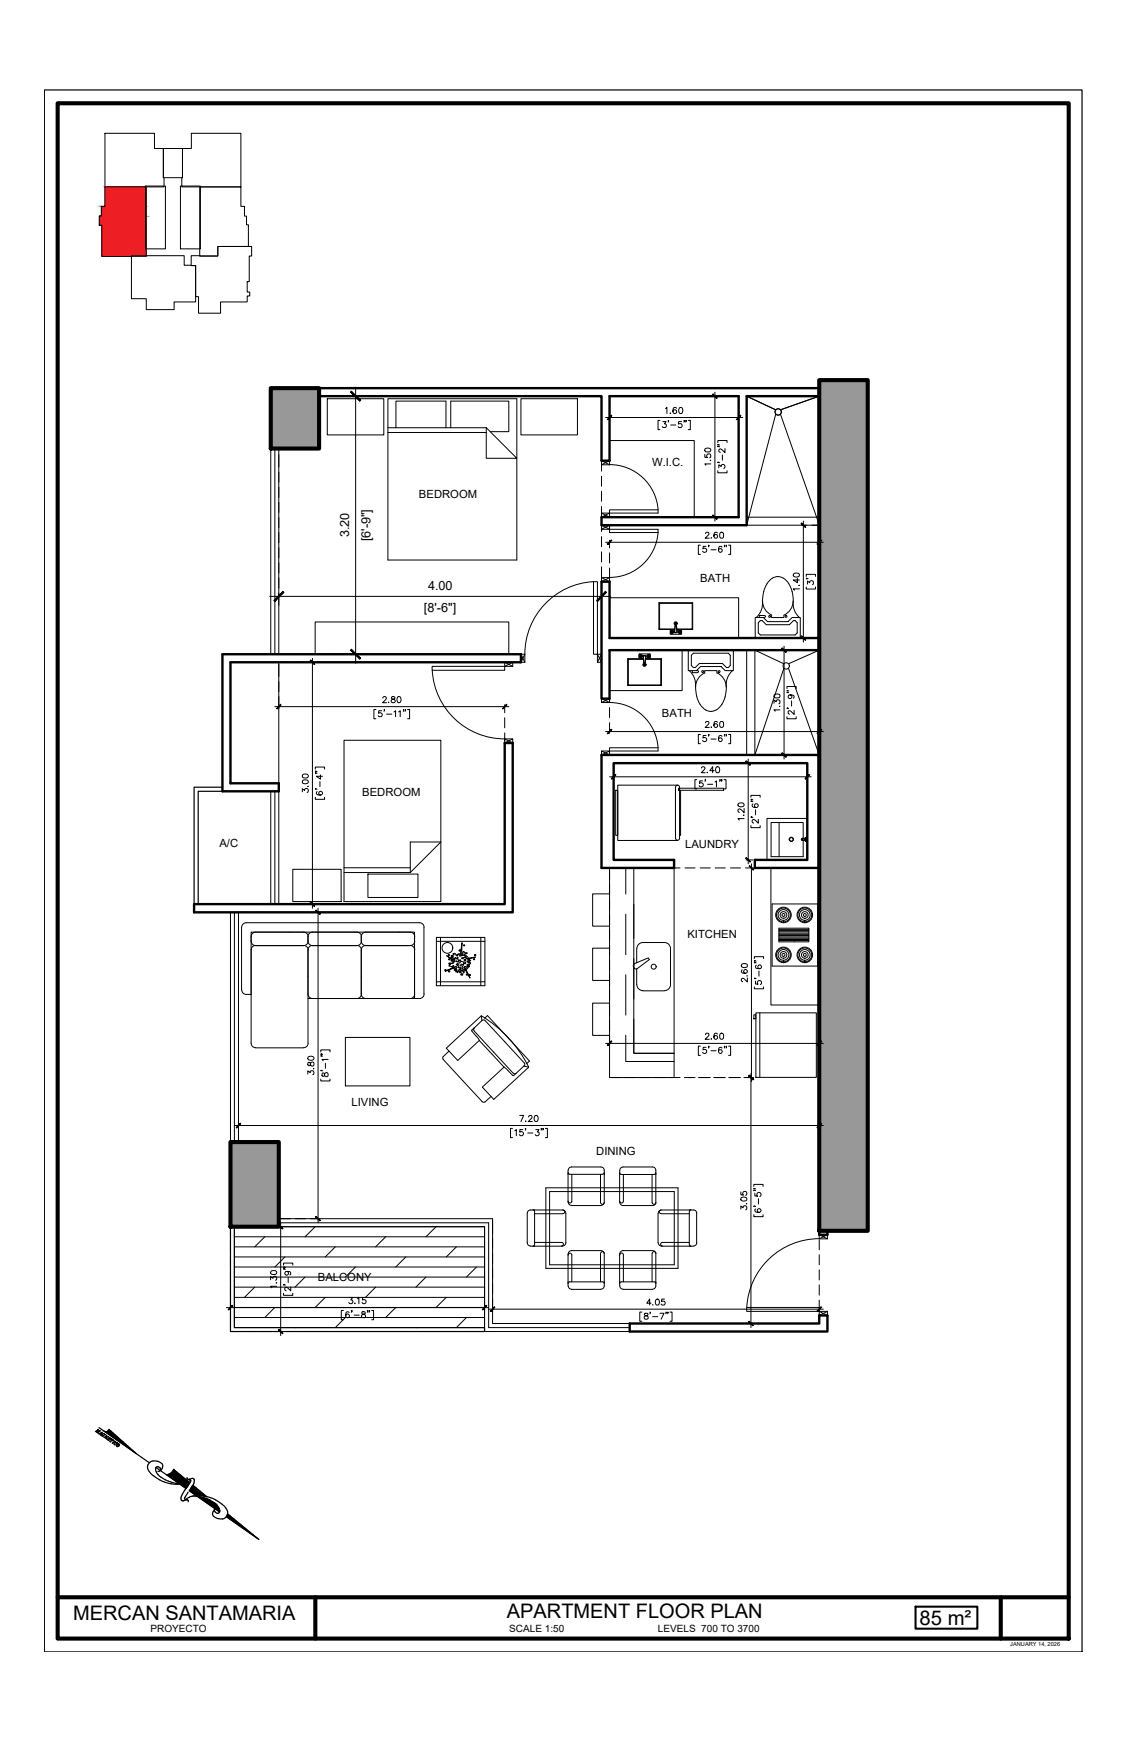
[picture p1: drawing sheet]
<svg xmlns="http://www.w3.org/2000/svg" width="279mm" height="432mm" viewBox="0 0 279 432" stroke-linecap="round" stroke-linejoin="round" font-family="sans-serif">
<defs><g id="words">
<g font-size="5">
<text x="18.1" y="401.8">MERCAN SANTAMARIA</text>
<text x="125.7" y="401.3">APARTMENT FLOOR PLAN</text>
<text x="228" y="403">85 m²</text>
</g>
<g font-size="3.1">
<text x="86.6" y="133.3" transform="rotate(-90 86.6 133.3)">3.20</text>
<text x="91.9" y="134.3" transform="rotate(-90 91.9 134.3)">[6'-9&quot;]</text>
<text x="106.1" y="146.4">4.00</text>
<text x="105.1" y="151.7">[8'-6&quot;]</text>
</g>
<g font-size="2.8">
<text x="161.7" y="115.6">W.I.C.</text>
<text x="103.9" y="123.6">BEDROOM</text>
<text x="173.6" y="144.3">BATH</text>
<text x="164.1" y="177.9">BATH</text>
<text x="89.8" y="197.4">BEDROOM</text>
<text x="54.4" y="210">A/C</text>
<text x="169.9" y="210.3">LAUNDRY</text>
<text x="170.4" y="232.6">KITCHEN</text>
<text x="87.2" y="274.3">LIVING</text>
<text x="147.8" y="286.5">DINING</text>
<text x="78.8" y="317.6">BALCONY</text>
</g>
<g font-size="2.5">
<text x="37.3" y="404.8">PROYECTO</text>
<text x="126.3" y="404.7">SCALE 1:50</text>
<text x="163.1" y="404.7">LEVELS 700 TO 3700</text>
</g>
<text font-size="1.4" x="250.5" y="408.3">JANUARY 14, 2026</text>
</g></defs>
<!-- layer: pared -->
<path d="M79.1 98.3h70v16h2v-16h32v30h-34v2h36v-32h18M79.1 96.3h124M203.1 158.2h-52v-13.9h-2v29h2v-12.1h52M55.1 162.3h74v2h-72v30h12v2h-14zM203.1 187.2h-54v28.1h18v-2h-15v-24h48v24h-13v2h16M48.1 224.2h77v-39.9h2v42h-79zM203.1 305.3v.9M205.1 305.3v.9M203.1 326.3v2h-47v1.9h49v-3.9" fill="none" stroke="#000" stroke-width=".59"/>
<!-- layer: 2D VISTA 4 -->
<path d="M203.1 306.2h2M203.1 326.3h2" fill="none" stroke="#000" stroke-width=".59"/>
<!-- layer: 2D VISTA 9 -->
<g fill="none" stroke="#000" stroke-width=".25">
<path d="M185.1 98.3l7.2 3.3M203.1 98.3l-9.6 3.3M151.2 115.2a12 12 0 0 1 12 11.2M192.3 102.7l-7.2 27.6h18M193.5 102.7l9.6 27.6M163.2 132a12 12 0 0 1-12 11.2M185.1 128.3h18M147.1 144.3a18 18 0 0 0-17 17.9M163.4 149.5l.1 .1M163.5 156l-.1 .1M166.3 156.3h.9M166.3 156.3l-.2 .2 .2 .8"/>
<path d="M167.2 156.7l.2 .2M167.2 156.1h-3.8v-6.6h8.3v6.6h-3.9M167.2 156h-3.7v-6.4h8.1v6.4h-3.8M167.2 156.7l.2 .1M167.3 156.8h.4M167.3 156.9h.4M167.5 155.1h.1M167.5 155.2l-.3 1.6M167.5 155.1l-.3 1.6M167.6 155.2h.1l.1 1.7zM167.6 156.8h.1M167.6 156.9h.1"/>
<path d="M167.8 156.3h1.1v1h-2.6M171.6 156l.1 .1M171.7 149.5l-.1 .1M107.2 166.2a18 18 0 0 0 17.9 17.1M151.2 174.2a12 12 0 0 1 12 11.2M155.6 163.4l.2 .1M155.8 169.9l-.2 .1M158.6 162.2h2.5l.1 .8-.1 .2M158.6 163.2h.9M158.6 162.2l-.2 .9 .2 .1M159.5 162.8l.3 1.6M159.5 162.8l.3 1.5"/>
<path d="M159.5 163.4h-3.9v6.6h8.4v-6.6h-3.9M159.5 163.5h-3.7v6.4h8v-6.4h-3.7M159.6 162.6h.4M159.6 162.6l-.1 .2M159.8 164.3h.1M159.8 164.4h.1M159.8 162.6h.1M160 162.6l.1 .2-.1 1.5h-.2zM160.1 163.2h1M163.8 169.9l.2 .1M164 163.4l-.2 .1M185.1 161.2v26"/>
<path d="M194.3 164.6l-7.2-3.4v26l7.2-21.5M195.5 165.7l7.6 21.5M203.1 161.2l-7.6 3.4M85.3 183.6h24v40h-24zM72.6 215.6h12v8h-12zM85.3 216.4h16.4v-7.6h7.6l-7.6 7.6M85.3 215.2h16.4M91.2 216.8h12.4v5.8h-12.4zM151.1 235.2h-4.2v8h4.2M151.1 221.7h-4.2v8h4.2M157.3 239l3.4-1.4 .3 .4-3 2.2h-.6l-.4-.4M157.3 239l-.3 .3 .1 .4"/>
<path d="M159.4 233.8h5.3M159.4 233.8a1.5 1.5 0 0 0-1.5 1.5l-.1 3.5M164.7 233.8a1.5 1.5 0 0 1 1.5 1.5v8.9a1.5 1.5 0 0 1-1.5 1.5M151.1 248.8h-4.2v8h4.2M157.8 240.3l.1 3.9a1.5 1.5 0 0 0 1.5 1.5M159.4 245.7h5.3M186.9 251.7h.5v1h-.5zM187.4 251.2h15v16h-15zM188.4 251.2v16M203.1 307.2a18 18 0 0 0-18 17"/>
<circle cx="192.9" cy="102.2" r=".78"/>
<circle cx="166.6" cy="156.7" r=".4"/>
<circle cx="166.6" cy="156.7" r=".19"/>
<circle cx="167.5" cy="154.6" r=".4"/>
<circle cx="167.5" cy="154.6" r=".19"/>
<circle cx="167.5" cy="154.6" r=".23"/>
<circle cx="168.5" cy="156.7" r=".4"/>
<circle cx="168.5" cy="156.7" r=".19"/>
<circle cx="168.5" cy="156.7" r=".23"/>
<circle cx="158.9" cy="162.7" r=".4"/>
<circle cx="158.9" cy="162.7" r=".19"/>
<circle cx="159.8" cy="164.9" r=".4"/>
<circle cx="159.8" cy="164.9" r=".23"/>
<circle cx="159.8" cy="164.9" r=".19"/>
<circle cx="160.7" cy="162.7" r=".4"/>
<circle cx="160.7" cy="162.7" r=".23"/>
<circle cx="160.7" cy="162.7" r=".19"/>
<circle cx="194.9" cy="165.2" r=".78"/>
<circle cx="162.1" cy="239.8" r=".61"/>
</g>
<!-- layer: PUERTA -->
<g fill="none" stroke="#000" stroke-width=".25">
<path d="M149.1 114.3h2v1h-2zM149.1 114.3l2 1M151.1 114.3l-2 1M149.1 127.3h2v1h-2zM149.1 130.3h2v1h-2zM149.1 127.3l2 1M149.1 130.3l2 1M151.1 126.4h12v.9h-12zM151.1 131.3h12v.8h-12zM151.1 127.3l-2 1M151.1 130.3l-2 1M149.1 143.3h2v1h-2z"/>
<path d="M149.1 143.3l2 1M151.1 143.3l-2 1M125.1 165.3v.9h-18v-.9h20M125.1 165.3v-1h2v1M125.1 164.3l2 1M127.1 164.3l-2 1M129.1 162.3h1v2h-1M129.1 162.3v2M129.1 162.3l1 2M130.1 162.3l-1 2M148.1 162.3h-1v-18h1v20M148.1 162.3h1v2h-1"/>
<path d="M148.1 162.3l1 2M149.1 173.3h2v.9h-2zM149.1 162.3l-1 2M149.1 173.3l2 .9M151.1 173.3l-2 .9M125.1 184.3v-1h2v1M125.1 184.3h2M125.1 183.3l2 1M127.1 183.3l-2 1M149.1 186.3h2v.9h-2zM149.1 186.3l2 .9M151.1 185.5h12v.8h-12z"/>
<path d="M151.1 186.3l-2 .9M203.1 306.2v1.1h2v-1.1M203.1 306.2h2M203.1 306.2l2 1.1M205.1 306.2l-2 1.1M203.1 325.2v-.9h-18v.9h20M203.1 325.2v1.1h2v-1.1M203.1 325.2l2 1.1M205.1 325.2l-2 1.1"/>
</g>
<!-- layer: VENTANA -->
<path d="M67.1 111.3v51M68.1 111.3v51M69.1 111.3v51M67.1 196.3v27.9M68.1 196.3v27.9M69.1 196.3v27.9M57.1 226.3v57M58.1 226.3v57M59.1 226.3v57M69.1 304.2h51v26h36M69.1 303.3h52v26h35M69.1 302.3h53v26h34" fill="none" stroke="#000" stroke-width=".25"/>
<!-- layer: 2D MOBILIARIO -->
<path d="M81.1 98.9h14.1v9h-14.1zM96.2 98.9h31.9v40h-31.9zM129.1 98.9h14.1v9h-14.1zM96.2 107.3h24.4M96.2 106.1h24.4M98.2 106.1v-6.6h12.4v6.6M111.7 106.1v-6.6h14.4v7.6h-4.5M120.6 106.1l7.5 7.6h-7.5z" fill="none" stroke="#000" stroke-width=".25"/>
<!-- layer: ART -->
<g fill="none" stroke="#000" stroke-width=".25">
<path d="M187.2 153.2h2.1l1 1h5.1l1-1h2v5h-11.2zM188.2 153.2v-.5h1.5v.4l-.4 .1M188.5 153.9h.5l1 1h5.7l1-1h.4l.5 .5v2.6l-.5 .5h-8.6l-.5-.5v-2.6zM189 149.1l-.1 1.9-.6 1.2-.8 .9M189.4 146.6a5 5 0 0 0 1.4 5.6l.5 .3M191.3 152.6v.6h3v-.6M191.5 143.4a2.43 2.43 0 0 1 2.7 0M191.5 143.4a5.7 5.7 0 0 0-2.2 3.3M194.2 143.4a5.5 5.5 0 0 1 2.2 3.3M196.4 146.6l.3 2.5M196.6 149.1a3.8 3.8 0 0 1-2.2 3.4M196.7 149.1l.1 1.9 .5 1.2 .9 .9"/>
<path d="M170.6 161.2h11.2v5.1h-2l-1-1h-5.1l-1 1h-2.1zM170.9 166.3l.8 1 .6 1.2 .1 1.9M171.6 166.3v.5h1.3M171.9 162h8.6l.5 .5v2.6l-.5 .5h-.4l-1-1.1h-5.7l-1 1.1h-.5l-.5-.5v-2.6zM172.5 170.4a3.8 3.8 0 0 1 2.2-3.5v-.6h3l.1 .6a3.8 3.8 0 0 1 2.2 3.5M172.5 170.4a6.6 6.6 0 0 0 2.4 5.7M172.7 166.3l.4 .1v.3l-.2 .1M174.9 176a2.43 2.43 0 0 0 2.7 0M179 174.7l-1.4 1.4M179.8 172.8l-.8 1.9M180.1 170.4l-.3 2.4M181.6 166.3l-.9 1-.5 1.2-.1 1.9"/>
<circle cx="190.8" cy="152.9" r=".23"/>
<circle cx="194.9" cy="152.9" r=".23"/>
<circle cx="174.2" cy="166.6" r=".23"/>
<circle cx="178.3" cy="166.6" r=".23"/>
</g>
<!-- layer: MUEBLE-FIJO -->
<g fill="none" stroke="#000" stroke-width=".25">
<path d="M151.1 109.3h21v19M78.1 154.3h48v8h-48zM151.1 148.3h32v9.9M69.1 164.3v30M169.1 161.2v10.1h-18M151.1 215.3v52h16v-52M157.1 215.3v45.9h10M191.1 215.3v34h12M191.4 224.2h11.3v15.4h-11.3zM193.1 230.2h7.4v3.4h-7.4zM193.1 231.1h7.4M193.1 231.4h7.4"/>
<path d="M193.1 230.5h7.4M193.1 230.8h7.4M193.1 231.7h7.4M193.1 232h7.4M193.1 232.4h7.4M193.1 232.7h7.4M193.1 233.3h7.4M200.5 233h-7.4h7.4"/>
<circle cx="194.2" cy="236.8" r=".36"/>
<circle cx="194.2" cy="226.9" r="1.71"/>
<circle cx="194.2" cy="236.8" r="1.93"/>
<circle cx="194.2" cy="236.8" r="1.71"/>
<circle cx="194.2" cy="226.9" r="1.93"/>
<circle cx="194.2" cy="226.9" r=".36"/>
<circle cx="194.2" cy="236.8" r=".83"/>
<circle cx="194.2" cy="226.9" r=".83"/>
<circle cx="194.2" cy="236.8" r="1.33"/>
<circle cx="194.2" cy="226.9" r="1.33"/>
<circle cx="199.5" cy="226.9" r=".36"/>
<circle cx="199.5" cy="226.9" r="1.93"/>
<circle cx="199.5" cy="236.8" r="1.93"/>
<circle cx="199.5" cy="226.9" r="1.71"/>
<circle cx="199.5" cy="236.8" r="1.71"/>
<circle cx="199.5" cy="236.8" r=".36"/>
<circle cx="199.5" cy="226.9" r=".83"/>
<circle cx="199.5" cy="236.8" r=".83"/>
<circle cx="199.5" cy="236.8" r="1.33"/>
<circle cx="199.5" cy="226.9" r="1.33"/>
</g>
<!-- layer: muebles -->
<g fill="none" stroke="#000" stroke-width=".25">
<path d="M59.9 230v15.5M59.9 230a1.12 1.12 0 0 1 1.1-1.1h43a1.06 1.06 0 0 1 1.1 1.1v16.5a1.12 1.12 0 0 1-1.1 1.2h-27.6M62.3 235.6v23.1M63.4 231.2h11.9M63.4 234.5h11.9M63.4 234.5a1.12 1.12 0 0 0-1.1 1.1M63.4 231.2a1.12 1.12 0 0 0-1.1 1.1v1.1a1.12 1.12 0 0 0 1.1 1.1M75.3 234.5a1.12 1.12 0 0 1 1.1 1.1M75.3 231.2a1.12 1.12 0 0 1 1.1 1.1M76.4 235.6v23.1M76.4 233.4a1.12 1.12 0 0 1-1.1 1.1M77.5 234.5a1.12 1.12 0 0 0-1.1 1.1"/>
<path d="M88.5 231.2h-11a1.12 1.12 0 0 0-1.1 1.1v1.1a1.12 1.12 0 0 0 1.1 1.1h11M88.5 234.5a1.12 1.12 0 0 1 1.1 1.1M88.5 231.2a1.12 1.12 0 0 1 1.1 1.1M89.6 235.6v10.9a1.12 1.12 0 0 0 1.1 1.2h11M89.6 233.4a1.12 1.12 0 0 1-1.1 1.1M90.7 234.5a1.12 1.12 0 0 0-1.1 1.1M101.7 231.2h-11a1.12 1.12 0 0 0-1.1 1.1v1.1a1.12 1.12 0 0 0 1.1 1.1h11M101.7 231.2a1.12 1.12 0 0 1 1.1 1.1M101.7 234.5a1.12 1.12 0 0 1 1.1 1.1M102.8 232.3v1.1M102.8 235.6v10.9M102.8 233.4a1.12 1.12 0 0 1-1.1 1.1"/>
<path d="M59.9 245.5a1.12 1.12 0 0 0 1.1 1.1h1.3v-15.4h40.5v16.5M62.3 258.7a1.12 1.12 0 0 0 1.1 1.1M63.4 259.9h11.9M76.4 246.5a1.12 1.12 0 0 0 1.1 1.2h11M76.4 258.7a1.12 1.12 0 0 1-1.1 1.1M85.6 257.3h16v12h-16zM89.6 246.5a1.12 1.12 0 0 1-1.1 1.2M102.8 246.5a1.12 1.12 0 0 1-1.1 1.2M117 255.5l2.6-2.4 .4-.1 5.1 5.4 5 5.5-.1 .4-2.6 2.4M117 255.7l1.1 1.3M117 255.5v.2M117.5 255.7l9.7 10.5"/>
<path d="M117.6 254.9l-.2 .5 .1 .2M118.1 257l.8 1M119.3 252l-8.7 8 2.9 3 5.3-4.9 6.2 6.6M119.3 251.9l.2 1.3M119.3 251.9a31.4 31.4 0 0 1 11.8 12.8M120.1 252.6l.7-.7 10.5 11.2-.8 .7M109.8 262.7l9.8 10.6M109.9 262l-.1 .5 .1 .2M111.3 260.7l-1.4 1.3M119.6 273.2l.2 .2 .5-.1M121.7 271.9l-1.4 1.4M124.9 264.6l2.2 2.1"/>
<path d="M125 264.7l-5.4 4.9 2.8 3.1 8.6-8M127.2 266.7h.2M127.2 266.2l.3 .1 .4-.1M129.8 264.4l1.2 .3"/>
</g>
<!-- layer: MOBILIARIO -->
<g fill="none" stroke="#000" stroke-width=".25">
<path d="M112.1 238.4v.6M112.2 237.9l-1.5-.9 1.4 1.1M112.3 239.6l.2 .4M112.4 238.4l-.1 .5M112.4 237.6l-.2 .5M112.5 239.9l-2.2 1 2.3-.8M112.6 237.8l-.1 .2M112.8 239.9l.3 .3M113.5 237l-.2 .1M114 237.3l.5-3.5v3.3l.3-.4v-.7h.3l.1 .3 .7 .1-.6 .2-.3 .3a.46 .46 0 0 1 .5 .6h-1v.2a.56 .56 0 0 1 .7 .5h-.2l.3 .1 .2-.2 .1-.4 .3 .1 2-.4-1.9 .5 .7 .3-.9 .1 .1 .3 .8 .2-.2 .3-.8 .2 .1 .2 .6 .1v.2l-1.1-.1-.3 .2v.2h.4l-.2 .3h-.6l.1-.7-.1-.2-.4 .1v-.3l.3-.2 .4 .2v-.5l.5 .2 .1-.4-1.1-.1h-.3v.3h-.4l-.6 .4 .3 .3 .1-.3 .3 .1-.3 .7 .8-.1 .1 .3-.5 .1v.2h.4l.2 .2-.6 .3 .1 .3 .3-.1 .1 .4-.2 .1 .1 .2h.4l.1-.6 .3-.3-.4-.1v-.2M114.1 237.2l-.3-.6h-.3v.5h-.4l-.3-.6-.5 .1 .3 .3-.8 .2 .6 .1-.6 .4 .7 .1 .1 .3-.8 .2a.56 .56 0 0 0 .7 .1 .56 .56 0 0 0 .3-.7l.2-.1 .2 .3 .3-.4 .2 .8 .5-.1v.2h-.5l-.2 .3-.4-.3-.7 .5a.6 .6 0 0 1-.9 0l-.3 .1 .1 .2 .4 .1-.4 .2v.2l.9 .3v-.3l.2-.2 .2 .5h.2l.3-.3 .1 .2-.1 .4-.5 .4h.8l-.4 .1v.3l.4-.1-.1 .3h.2l.2-.7M114.1 236.8h-.1"/>
<path d="M114.2 236.6l-1.1 .3M114.5 236.8l1.1 .6M114.5 236.6h.3M115.2 236.8l1 .9M115.9 239.8a1.93 1.93 0 0 1-2.1 .8M115.9 237.8l.3 .9M116.2 239.1l-.2 .4M116.2 239.8l-.6 .7M116.3 237.9v.2M116.4 238.3v.4M116.4 239.1l-.1 .5M112.6 240.1l.2 .3"/>
<path d="M113 240.5l.2 .2M113.7 240.8l.6 .1M115.4 240.2l1.1 2.4-1.2-2.1M115.4 240.6l-.7 .3"/>
<circle cx="111.3" cy="236.9" r=".15"/>
<circle cx="111.4" cy="237.9" r=".15"/>
<circle cx="114" cy="235.7" r=".19"/>
<circle cx="115.1" cy="234.5" r=".15"/>
<circle cx="117.5" cy="237.9" r=".15"/>
<circle cx="117.8" cy="236.9" r=".15"/>
<circle cx="110.5" cy="240.6" r=".15"/>
<circle cx="111.3" cy="240.9" r=".19"/>
<circle cx="115.8" cy="241.7" r=".19"/>
<circle cx="116.5" cy="241.8" r=".15"/>
</g>
<circle cx="114.9" cy="239.3" r=".07" fill="#000" stroke="#000" stroke-width=".25"/>
<!-- layer: ARQ_MUEBLES -->
<g fill="none" stroke="#000" stroke-width=".25">
<path d="M108.2 232.5h12v12h-12zM108.2 233.5h12M109.2 232.5v12M119.2 232.5v12M108.2 243.5h12M135.3 294.6h32.8v20h-32.8zM136.3 295.5h30.9v18.2h-30.9zM140.8 290.2v8M140.9 290.9l.3 .3M140.9 298.1a.83 .83 0 0 0 .8 .9h7.3M141.8 291.3v6.6a.44 .44 0 0 1-.5 .5 .44 .44 0 0 1-.4-.5M148.9 291.3v7"/>
<path d="M148.9 298.3a.44 .44 0 0 0 .5 .4 .44 .44 0 0 0 .4-.5 .83 .83 0 0 1-.8 .8M149 289.4h-7.3a.83 .83 0 0 0-.8 .9M149 289.4a.83 .83 0 0 1 .8 .9v8M149.8 290.9l-.4 .3-8.2 .1M153.6 290.9v7.3M153.7 290.9l.3 .4M153.7 290.3l-.1 1M153.7 298.2a.83 .83 0 0 0 .8 .8h7.2M154 291.3h8.2M154.5 289.4h7.3a.83 .83 0 0 1 .8 .9M154.5 289.4a.83 .83 0 0 0-.8 .9M154.5 291.3v6.6a.44 .44 0 0 1-.4 .5 .44 .44 0 0 1-.4-.5"/>
<path d="M161.7 291.3v7M161.7 298.3a.44 .44 0 0 0 .4 .4 .44 .44 0 0 0 .5-.4M162.6 290.9l-.4 .4M162.6 290.3v8M162.6 298.3a.83 .83 0 0 1-.8 .7M130.7 300.9v7.3a.83 .83 0 0 0 .8 .8M131.5 309.1h7.9M132.2 300.1l.3 .4v8.2M132.5 308.1h6.7M132.5 301h7.1M132.5 308.7l-.3 .3M139.2 308.1a.44 .44 0 0 1 .5 .5 .44 .44 0 0 1-.5 .4"/>
<path d="M139.6 300.1h-8.1a.83 .83 0 0 0-.8 .8M139.6 300.1a.83 .83 0 0 1 .7 .8M139.6 300.1a.44 .44 0 0 1 .4 .4 .44 .44 0 0 1-.4 .5M140.3 300.9v7.3a.83 .83 0 0 1-.8 .8M140.8 311v7.9M140.9 311.3a.44 .44 0 0 1 .4-.5 .44 .44 0 0 1 .5 .5v6.6M140.9 318.9a.83 .83 0 0 0 .8 .8M141.2 317.9h8.2l.4 .4M141.2 317.9l-.3 .4M141.7 319.8h7.3M148.9 310.9v7M148.9 310.9a.44 .44 0 0 1 .5-.5 .44 .44 0 0 1 .4 .5"/>
<path d="M149 310.2h-7.3a.83 .83 0 0 0-.8 .8M149 310.2a.83 .83 0 0 1 .8 .7M149.8 310.9v8a.83 .83 0 0 1-.8 .8M153.6 317.9l.1 1a.83 .83 0 0 0 .8 .8M153.6 311v7.3M153.7 311.2a.44 .44 0 0 1 .4-.4 .44 .44 0 0 1 .4 .4M153.7 318.3l.3-.4h8.2l.4 .4M154.5 319.8h7.2M154.5 311.2v6.7M161.7 310.9v7M161.7 310.9a.44 .44 0 0 1 .5-.5 .44 .44 0 0 1 .4 .5v8a.83 .83 0 0 1-.8 .8M161.7 310.2h-7.2a.83 .83 0 0 0-.8 .8"/>
<path d="M161.8 310.2a.83 .83 0 0 1 .8 .7M163.1 300.9v7.3M163.2 308.2a.83 .83 0 0 0 .8 .8M163.9 300.1h8a.83 .83 0 0 1 .8 .8M163.9 301h7M163.9 300.1a.44 .44 0 0 0-.5 .4 .44 .44 0 0 0 .5 .5M163.9 300.1a.83 .83 0 0 0-.7 .8M164 309.1h7.9M164.2 308.1h6.7M164.2 308.1a.44 .44 0 0 0-.4 .5 .44 .44 0 0 0 .4 .4M170.9 300.5v8.2M170.9 308.7l.4 .3"/>
<path d="M171.3 300.1l-.4 .4M172.7 300.9v7.3a.83 .83 0 0 1-.8 .8"/>
<circle cx="110.9" cy="235.1" r="1.33"/>
</g>
<!-- layer: PARED BAJA -->
<path d="M55.1 196.3h-6v27.9M55.1 195.2h-7v29M57.1 304.2h1v25.1h62v.9h-63z" fill="none" stroke="#000" stroke-width=".3"/>
<!-- layer: PROY -->
<path d="M155.1 215.3v6.4M155.1 226.7v10.1M157.1 224.2v8.5M157.1 237.7v10.1M155.1 256.8v6.5h12M155.1 241.8v10M157.1 252.8v8.4h10" fill="none" stroke="#000" stroke-width=".25"/>
<!-- layer: ARTEFACTOS -->
<g fill="none" stroke="#000" stroke-width=".25">
<path d="M191.2 204h7.9v4a.28 .28 0 0 0-.4 0 .28 .28 0 0 0 0 .4 .28 .28 0 0 0 .4 0v4.1h-7.9zM193.2 204v8.5M198.7 208.2l.2 .2M198.7 208.2h.1M198.9 208h.5M198.9 208.4h.5M198.9 208l-.2 .2M199.6 207.8l.1 .3M199.6 207.8l-.2 .4 .2 .3M199.7 208l-.2 .2 .2 .2M199.7 208.2h.1M199.7 208.3l-.1 .3"/>
<path d="M199.7 208.6v.1M199.7 208.7h.1M199.7 207.7h.1M199.7 207.7v.1M199.8 208.2h.1M199.8 208.3v.4M199.8 207.7v.4M199.8 208l.1 .2-.1 .2M199.8 207.8l.3 .4-.3 .3M200.1 208v-5h-10v10.3h10v-4.9"/>
<circle cx="196.2" cy="208.2" r=".44"/>
<circle cx="196.2" cy="208.2" r=".53"/>
<circle cx="199.7" cy="208.2" r=".11"/>
<circle cx="199.7" cy="208.2" r=".06"/>
</g>
<!-- layer: A-ARTEF-COCINAS -->
<path d="M152.6 196h.5v11.2h-.5zM167.5 195.2v12.7M168 194.7h-14.9v13.7h14.9M168 194.7l.2 .1 .3 .4v12.7l-.5 .5M168 194.7l-.3 .1-.2 .4M168.2 196h.5v11.2h-.2M167.5 207.9l.2 .4 .3 .1" fill="none" stroke="#000" stroke-width=".25"/>
<!-- layer: A-PROY -->
<path d="M168.2 195.5h11.2v.5h-11.2z" fill="none" stroke="#000" stroke-width=".25"/>
<!-- layer: HATCH -->
<g fill="none" stroke="#000" stroke-width=".25">
<path d="M58.1 304.2h62v25.1h-62zM58.1 306.7h62M58.1 309.2h62M58.1 311.7h62M58.1 314.2h62M58.1 316.7h62M58.1 319.2h62M63.1 319.2l-2.5 2.6M65.6 306.7l-2.5 2.5M70.6 311.7l-2.5 2.5M75.6 316.7l-2.5 2.5M78.1 304.2l-2.5 2.5"/>
<path d="M83.1 309.2l-2.5 2.5M88.1 314.2l-2.5 2.5M93.1 319.2l-2.5 2.6M95.6 306.7l-2.5 2.5M100.6 311.7l-2.5 2.5M105.6 316.7l-2.5 2.5M108.1 304.2l-2.5 2.5M113.1 309.2l-2.5 2.5M118.1 314.2l-2.5 2.5M58.1 321.8h62M58.1 324.3h62M58.1 326.8h62"/>
<path d="M68.1 324.3l-2.5 2.5M73.1 329.3h.1M80.6 321.8l-2.5 2.5M85.6 326.8l-2.5 2.5M98.1 324.3l-2.5 2.5M103.1 329.3h.1M110.6 321.8l-2.5 2.5M115.6 326.8l-2.5 2.5"/>
</g>
<g fill="#989898" stroke="#989898" stroke-width=".25">
<path d="M67.1 96.3l12 15v-15zM67.1 96.3l12 15h-12z"/>
<path d="M57.1 283.3l12 20.9v-20.9zM57.1 283.3l12 20.9h-12z"/>
<path d="M203.1 94.3l12 211v-211zM203.1 94.3l12 211h-12z"/>
</g>
<!-- layer: COL -->
<path d="M67.1 96.3h12v15h-12zM203.1 94.3h12v211h-12zM57.1 283.3h12v20.9h-12z" fill="none" stroke="#000" stroke-width="1"/>
<!-- layer: DIM -->
<g fill="none" stroke="#000" stroke-width=".25">
<path d="M80.6 98.3h2.4M84.3 98.3h2.5M88 98.3h2.4M88.2 96v68.5M149.1 99.8v2.1M69.1 112.8v3M69.1 117.1v2.5M149.1 103.1v2.5M149.1 106.8v2.5M149.1 110.6v2.5M149.1 114.3v2.5M149.1 118.1v2.5"/>
<path d="M69.1 120.9v2.5M69.1 124.6v2.5M69.1 128.4v2.5M69.1 132.1v2.5M69.1 135.8v2.5M69.1 139.6v2.5M149.1 121.8v2.5M149.1 125.6v2.5M149.1 129.3v2.5M149.1 133.1v2.5M149.1 136.9v2.5M66.9 147.9h84.5"/>
<path d="M69.1 143.3v2.5M69.1 147.1v3.1M149.1 140.6v2.5M149.1 144.4v2.5M149.1 148.1v2.1M70.6 162.3h1.8M73.6 162.3h2.5M77.4 162.3h2.5M81.1 162.3h2.5M84.9 162.3h2.5M88.6 162.3h1.8"/>
</g>
<!-- layer: 0 -->
<g fill="#000" stroke="#000" stroke-width=".25">
<path d="M86.9 97.2l2.3 2.3 .2-.2zM86.9 97.2l.3-.2 2.2 2.3z"/>
<path d="M176.7 97.8l1 1 .1-.1zM176.8 97.7l1 1-1.1-.9z"/>
<path d="M151.6 103l-.9 1.1 1-1zM150.6 104l1-1-.9 1.1z"/>
<path d="M182.6 104l.1 .1 .9-1.1zM183.6 103l.1 .1-1 1z"/>
<path d="M151.6 133.9l-.9 1.1zM150.6 134.9l1-1-.9 1.1z"/>
<path d="M176.8 127.7l1 1zM176.7 127.8l1.1 .9-.1 .1z"/>
<path d="M198.6 129.8l1.1 .9zM198.6 129.8l.1-.1 1 1z"/>
<path d="M202.6 134.9l.1 .1 .9-1.1zM203.6 133.9l.1 .1-1 1z"/>
<path d="M70.1 146.7l-2 2.5 2.3-2.3zM70.1 146.7l-2 2.5-.2-.3z"/>
<path d="M147.9 148.9l.2 .3 2-2.5zM150.1 146.7l.3 .2-2.3 2.3z"/>
<path d="M198.7 157.7l-.1 .1 1.1 .9zM198.6 157.8l1.1 .9z"/>
<path d="M69.6 174.7l-.9 1.1 1-1zM69.6 174.7l-.9 1.1-.1-.1z"/>
<path d="M76.9 163.8l1 1 .1-.1zM77 163.7l1 1-1.1-.9z"/>
<path d="M86.9 161.2l2.5 2.1-2.2-2.3zM86.9 161.2l2.5 2.1-.2 .2z"/>
<path d="M124.6 175.7l1-1zM125.6 174.7l.1 .1-1 1z"/>
<path d="M193.8 160.8l1.1 .9zM193.9 160.7l1 1-1.1-.9z"/>
<path d="M151.6 180.9l-.9 1.1zM150.6 181.9l1-1-.9 1.1z"/>
<path d="M152.6 192.1l-.9 1.1 1-1zM152.6 192.1l-.9 1.1-.1-.1z"/>
<path d="M184.9 188.8l1 1 .1-.1zM184.9 188.8l.1-.1 1 1z"/>
<path d="M193.9 186.7l-.1 .1 1.1 .9zM193.8 186.8l1.1 .9-.1 .1z"/>
<path d="M199.6 193.1l.1 .1 .9-1.1zM200.6 192.1l.1 .1-1 1z"/>
<path d="M202.6 181.9l.1 .1 .9-1.1zM203.6 180.9l.1 .1-1 1z"/>
<path d="M184.9 212.8l1.1 .9-1-1zM184.9 212.8l1.1 .9-.1 .1z"/>
<path d="M185.7 214.8l1 1 .1-.1zM185.7 214.8l1.1 .9z"/>
<path d="M77 223.7l-.1 .1 1.1 .9zM76.9 223.8l1.1 .9-.1 .1z"/>
<path d="M78.3 225.8l1 1 .1-.1zM78.3 225.8l.1-.1 1 1z"/>
<path d="M151.6 258.2l-.9 1.1 1-1zM151.6 258.2l-.9 1.1-.1-.1z"/>
<path d="M202.6 259.2l.1 .1 .9-1.1zM203.6 258.2l.1 .1-1 1z"/>
<path d="M59.6 278.6l-.9 1.1 1-1zM59.6 278.6l-.9 1.1-.1-.1z"/>
<path d="M185.8 266.7l-.1 .1 1.1 .9zM185.7 266.8l1.1 .9-.1 .1z"/>
<path d="M185.6 266.8l1 1 .1-.1zM185.7 266.7l1 1-1.1-.9z"/>
<path d="M202.6 279.6l.1 .1 .9-1.1zM203.6 278.6l.1 .1-1 1z"/>
<path d="M69 303.8l1.1 .9zM69 303.8l.2-.1 .9 1z"/>
<path d="M78.3 301.8l1.1 .9-1-1zM78.3 301.8l1.1 .9-.1 .1z"/>
<path d="M57.6 323.8l-.9 1.1 1-1zM57.6 323.8l-.9 1.1z"/>
<path d="M69 329.8l1.1 .9-.9-1zM69 329.8l1.1 .9z"/>
<path d="M120.6 323.8l-.9 1.1zM120.6 323.8l.1 .1-1 1z"/>
<path d="M122.6 324.1l-.9 1.1zM122.6 324.1l-.9 1.1h-.1z"/>
<path d="M185.7 327.7l-.1 .1 1.1 .9zM185.6 327.8l1.1 .9-.1 .1z"/>
<path d="M202.6 325.2h.1l.9-1.1zM203.6 324.1l.1 .1-1 1z"/>
</g>
<!-- layer: S-DIM -->
<g fill="none" stroke="#000" stroke-width=".25">
<path d="M151.1 98.8v2M176.7 98.3h2.4M177.2 97.3v31.9M180.3 98.3h2.3M183.1 98.8v2M150.1 103.5h34M151.1 102v2.1M163.6 104.3h-.5v2.3h.5M164.3 104.6h.8l-.4 .5a.51 .51 0 0 1 .4 .8 .51 .51 0 0 1-.9-.1M165 101.3l.3-.3v1.6M165.8 104.4l-.2 .3M166.2 102.4l.1 .1"/>
<path d="M166.3 105.4h1.2M167.7 101.3l-.1-.2a.47 .47 0 0 0-.7 .2v1.1a.47 .47 0 0 0 .8 0 .47 .47 0 0 0-.2-.7 .47 .47 0 0 0-.7 .4M168.5 101.1a.47 .47 0 0 1 .7 .2v1a.45 .45 0 0 1-.4 .3 .45 .45 0 0 1-.5-.3v-.6zM169 104.6h-.7l-.1 .6a.53 .53 0 0 1 .8 0 .53 .53 0 0 1-.1 .7 .53 .53 0 0 1-.8-.1M169.7 104.4h-.2h.2l-.2 .3M170.1 104.4l-.1 .3M170.6 104.3h.5v2.3h-.5M174.7 112.7v.7l.7 .1a.52 .52 0 0 1-.1-.8 .52 .52 0 0 1 .8 .1 .52 .52 0 0 1-.2 .7M174.8 111.3l.8-.2 .5 .2 .1 .2a.77 .77 0 0 1-.7 .6 .77 .77 0 0 1-.8-.6zM176.1 114.1v.1M176.2 115.1h-1.5l.3 .3M178 116.8v.5h2.2v-.5"/>
<path d="M178 109.8v-.5h2.2v.5M178 114.6l.4 .2M178 110.7l.4 .1M178 110.3l.4 .1M178.2 116v-.7l.6 .4a.5 .5 0 0 1 .8-.4 .5 .5 0 0 1-.2 .9M179.1 112.8v1.3M179.7 111.3v1l-.7-.8a.44 .44 0 0 0-.7 0 .44 .44 0 0 0 .2 .7h.1M183.1 102v2.1M150.1 134.5h54M151.1 134v1.9M151.1 137.1v2.5M173.6 135.2h-.5v2.3h.5"/>
<path d="M174.9 132.3l.1-.2 .5-.1 .3 .4-1 1.1h1M175 135.5h-.6l-.1 .6a.53 .53 0 0 1 .8 0 .53 .53 0 0 1-.1 .8 .53 .53 0 0 1-.8-.2M175.8 135.3l-.2 .3M176.3 136.4h1.2M176.3 133.4h.1M176.7 128.3h2.4M177.8 132.2v-.1a.47 .47 0 0 0-.7 .2l-.1 .3a.6 .6 0 0 0 .5 .9 .46 .46 0 0 0 .4-.5 .46 .46 0 0 0-.4-.4 .46 .46 0 0 0-.5 .4M178.6 132.1l.2-.1a.77 .77 0 0 1 .6 .7 .77 .77 0 0 1-.6 .8l-.3-.3v-.9zM179 135.7l-.1-.1a.74 .74 0 0 0-.9 .5 .74 .74 0 0 0 .5 .9 .46 .46 0 0 0 .5-.4 .46 .46 0 0 0-.4-.5 .46 .46 0 0 0-.5 .4M179.7 135.3l-.1 .3M180.1 135.3l-.1 .3M180.3 128.3h2.3"/>
<path d="M180.6 135.2h.5v2.3h-.5M198.7 130.3h1.3M199.2 129.2v30.1M201.3 130.3h1.3M203.1 134v1.9M203.1 137.1v2.5M151.1 140.9v2.5M151.1 144.6v2.5M151.1 148.4v2.5M151.1 152.1v2.5M151.1 155.9v1.9M196.8 142.3a.75 .75 0 0 1 .9-.2 .75 .75 0 0 1 .4 .8 .75 .75 0 0 1-.9 .3 .75 .75 0 0 1-.4-.9z"/>
<path d="M197.7 143.5v1l-1-.7h1.5M198.1 145.1l-.1 .1M198.2 146.1h-1.5l.3 .3M198.7 158.2h1.3M199.9 145.6v.5h2.3v-.5M199.9 143v-.5h2.3v.5M200 143.4v.2v-.2l.3 .2M200.2 144.9v-.8l.5 .4a.49 .49 0 0 1 .8-.4 .49 .49 0 0 1-.1 .9M201.3 158.2h1.3M203.1 140.9v2.5M203.1 144.6v2.5M203.1 148.4v2.5"/>
<path d="M203.1 152.1v2.5M203.1 155.9v1.9M68.1 175.3h58M69.1 164.8v3M69.1 169v2.5M69.1 172.8v3M69.6 164.3h1.7M72.5 164.3h2.5M76.3 164.3h1.7M77.5 163.3v62M93.2 176h-.5v2.3h.5M94.6 176.3h-.7l-.1 .6a.54 .54 0 0 1 .8 0 .54 .54 0 0 1-.1 .8 .54 .54 0 0 1-.7-.2"/>
<path d="M94.9 173.1l.3-.3 .5 .1 .1 .3-.2 .4-.7 .7h.9M95.3 176.1l-.1 .3M95.8 177.1h1.3M96.3 174.1l.1 .1M97.1 172.8v.5l.5 .1a.45 .45 0 0 1 .4 .6 .45 .45 0 0 1-.6 .3l-.3-.2-.1-.3 .2-.3 .6-.2 .1-.3-.3-.2zM97.7 176.6l.4-.3v1.5M98.6 172.8a.74 .74 0 0 1 .9 .6 .74 .74 0 0 1-.5 .9l-.4-.1-.2-.5zM98.8 176.6l.4-.3v1.5M100.1 176.1l-.1 .3M100.6 176.1h-.2h.2l-.2 .3M101 176h.5v2.3h-.5M125.1 174.8v2"/>
<path d="M125.1 178v2.5M151.1 167.8v2.7M151.1 171.7v2.5M151.1 175.5v2.5M151.1 179.2v2.7M174.9 179.3l.3-.4 .4 .1 .2 .2-.1 .3-.9 .9h1M177.8 179.2v-.2a.74 .74 0 0 0-.9 .5 .74 .74 0 0 0 .5 .9 .46 .46 0 0 0 .5-.4 .46 .46 0 0 0-.4-.5 .46 .46 0 0 0-.5 .4M178.6 179l.4-.1a.8 .8 0 0 1 .4 .8 .8 .8 0 0 1-.6 .7 .97 .97 0 0 1-.2-1.4zM187.6 161.2h3M191.9 174.4v-.8l.5 .4a.51 .51 0 0 1 .8-.3 .51 .51 0 0 1-.1 .8M191.9 161.2h3M192 172.3l.2-.1h.9l.3 .5a.8 .8 0 0 1-.8 .4 .8 .8 0 0 1-.7-.5z"/>
<path d="M193.3 175.1l-.1 .1M193.4 176.1h-1.5l.3 .3M194.4 160.3v28M195.1 177.8v.5h2.3v-.5M195.1 170.8v-.5h2.3v.5M195.2 175.6v.2v-.2l.3 .2M195.2 171.7l.3 .1M195.2 171.3l.3 .1M195.9 172.3a.47 .47 0 0 1 .4 .6 .47 .47 0 0 1-.7 .3 .47 .47 0 0 1 0-.8l.3-.1a.75 .75 0 0 1 1 .6l-.2 .3M196.2 173.8v1.3M196.9 176.2v1l-1-.9h-.2l-.3 .1v.4l.3 .3M203.1 161.8v1.9"/>
<path d="M203.1 165v2.5M203.1 168.7v2.5M203.1 172.5v2.5M203.1 176.2v2.5M203.1 180v1.9M75 196.4v-.8l.5 .4a.5 .5 0 0 1 .8-.3 .5 .5 0 0 1-.2 .9M75 193.6l.6-.2a.61 .61 0 0 1 .8 .6v.2a.74 .74 0 0 1-.9 .3 .74 .74 0 0 1-.5-.9zM75 192.2l.6-.2a.61 .61 0 0 1 .8 .5 .85 .85 0 0 1-1.4 0zM76.4 195h-.1M78.2 197.7v.5h2.3v-.5M78.2 190.8v-.6h2.3v.6M78.2 195.6l.4 .1"/>
<path d="M78.2 191.7l.4 .1M78.2 191.3l.4 .1M78.6 196.3l-.1 .1a.47 .47 0 0 0 .2 .7l.4 .1a.6 .6 0 0 0 .9-.5 .46 .46 0 0 0-.5-.4 .46 .46 0 0 0-.5 .4 .46 .46 0 0 0 .4 .5M79.3 193.8v1.3M79.4 192.2v1.1l-1-.8h1.6M125.1 181.8v2M150.1 181.4h54M151.1 192.7h50M152.1 189.8v3.4M172.7 193.4h-.4v2.3h.4M173.6 182.2h-.5v2.2h.5M173.9 190.5l.3-.3 .5 .1 .1 .3-1 1h1"/>
<path d="M174.2 193.7h-.7l-.1 .6a.53 .53 0 0 1 .8 0 .53 .53 0 0 1-.1 .8 .53 .53 0 0 1-.8-.2M174.9 193.4l-.1 .4M175 182.4h-.6l-.1 .6a.54 .54 0 0 1 .8 .1 .54 .54 0 0 1-.1 .8 .54 .54 0 0 1-.8-.3M175.3 191.5l.1 .1M175.4 194.5h1.3M175.8 182.2l-.2 .4M176.3 183.3h1.2M176.3 180.3h.1M177.1 191.1h-1.1l.7-.9v1.4M177.3 193.9l.3-.2v1.5M177.6 190.2a.47 .47 0 0 1 .7 .3l.1 .5-.2 .6a.75 .75 0 0 1-.9-.4 .75 .75 0 0 1 .3-1zM178.5 193.4l-.1 .4"/>
<path d="M179 182.6l-.1-.1a.47 .47 0 0 0-.7 .2v1a.47 .47 0 0 0 .8 0 .47 .47 0 0 0-.2-.7 .47 .47 0 0 0-.7 .4M179 193.4l-.2 .4M179.5 193.4h.5v2.3h-.5M179.7 182.2l-.1 .4M180.1 182.2l-.1 .4M180.6 182.2h.5v2.2h-.5M183 199.3l.6-.2a.61 .61 0 0 1 .9 .6 .84 .84 0 0 1-.8 .4 .84 .84 0 0 1-.7-.5zM185 189.3h2.9M185.5 188.3v25.9M186.2 197.7v-.4h2.3v.4M186.3 198.7v.1v-.1l.3 .1M186.3 198.2v.2v-.2l.3 .2"/>
<path d="M186.7 199.4l-.2 .1a.74 .74 0 0 0 .6 .9 .74 .74 0 0 0 .9-.6 .48 .48 0 0 0-.5-.5 .48 .48 0 0 0-.5 .5 .48 .48 0 0 0 .5 .5M187.6 187.2h3M189.2 189.3h2.5M191.9 187.2h3M192.9 189.3h2.5M196.7 189.3h2.9M200.1 189.8v3.4M151.1 215.8v2.3M151.1 219.4v2.5M151.6 215.3h2M154.8 215.3h2.5M158.6 215.3h2.5"/>
<path d="M162.3 215.3h2.5M166.1 215.3h2.5M169.8 215.3h2.5M173.6 215.3h2.5M177.3 215.3h2.5M181.1 215.3h2.5M184.4 202.1l-.1 .1M184.5 203h-1.5l.2 .4M184.5 200.5v1l-.7-.7a.44 .44 0 0 0-.8 0 .44 .44 0 0 0 .2 .7h.1M184.8 215.3h2M185 213.3h1.6M186.2 204.8v.5h2.3v-.5"/>
<path d="M186.3 202.6v.2v-.2l.3 .2M186.3 214.2v54.1M187.3 200.8v1.3M188 203.2v1l-.7-.7-.4-.3-.3 .1-.1 .5 .3 .3M203.1 215.8v2.3M203.1 219.4v2.5M59.6 226.3h1.8M62.6 226.3h2.5M66.4 226.3h2.5M69.6 224.2h1.7M70.1 226.3h2.5M72.5 224.2h2.5"/>
<path d="M73.9 226.3h2.5M76.3 224.2h1.7M77.6 226.3h1.7M78.9 225.3v78M151.1 223.1v2.5M151.1 226.9v2.5M151.1 230.6v2.5M151.1 234.4v2.5M151.1 238.1v2.5M183.9 239.2a.75 .75 0 0 1 .9-.3 .75 .75 0 0 1 .4 .9 .75 .75 0 0 1-.9 .2 .75 .75 0 0 1-.4-.8zM187 237.7v-.4h2.3v.4M187.1 238.7v.1v-.1l.3 .1"/>
<path d="M187.1 238.3v.1v-.1l.3 .1M187.5 239.4l-.2 .4a.81 .81 0 0 0 .8 .5 .81 .81 0 0 0 .7-.5 .46 .46 0 0 0-.5-.5 .46 .46 0 0 0-.4 .5 .46 .46 0 0 0 .4 .4M203.1 223.1v2.5M203.1 226.9v2.5M203.1 230.6v2.5M203.1 234.4v2.5M203.1 238.1v2.5M150.1 258.8h54M151.1 241.9v2.5M151.1 245.6v2.5M151.1 249.4v2.5M151.1 253.2v2.5"/>
<path d="M151.1 256.9v2.3M173.6 259.5h-.5v2.2h.5M174.9 256.6l.3-.4h.3l.3 .3-.1 .3-.9 1h1M175 259.8h-.6l-.1 .6a.54 .54 0 0 1 .8 0 .54 .54 0 0 1-.1 .8 .54 .54 0 0 1-.8-.2M175.8 259.5l-.2 .4M176.3 257.6l.1 .1M177.8 256.5v-.2a.47 .47 0 0 0-.7 .2l-.1 .4a.6 .6 0 0 0 .5 .9 .46 .46 0 0 0 .4-.5 .46 .46 0 0 0-.4-.5 .46 .46 0 0 0-.5 .5M178.6 256.3l.2-.1a.8 .8 0 0 1 .6 .8 .8 .8 0 0 1-.6 .8 .97 .97 0 0 1-.2-1.5zM179 260l-.1-.2a.47 .47 0 0 0-.7 .3v1a.47 .47 0 0 0 .8 0 .47 .47 0 0 0-.2-.7 .47 .47 0 0 0-.7 .4M179.7 259.5l-.1 .4M180.1 259.5l-.1 .4M180.6 259.5h.5v2.2h-.5"/>
<path d="M184 240.5l-.2 .3a.79 .79 0 0 0 .7 .6 .79 .79 0 0 0 .8-.5 .46 .46 0 0 0-.5-.4 .46 .46 0 0 0-.4 .4 .46 .46 0 0 0 .4 .5M185.2 242v.1M185.3 242.5v1l-1.1-.9-.4 .3 .1 .5 .2 .1M187 244.8v.4h2.3v-.4M187.1 242.6l.3 .1M187.3 243.3v.8h.6a.51 .51 0 0 1 .1-.8 .51 .51 0 0 1 .7 .1 .51 .51 0 0 1-.2 .8M188.2 240.8v1.3M203.1 241.9v2.5M203.1 245.6v2.5M203.1 249.4v2.5M203.1 253.2v2.5M203.1 256.9v2.3"/>
<path d="M58.1 279.1h146M59.1 278.7v1.4M76.3 266.4v-.8l.6 .4a.5 .5 0 0 1 .8-.3 .5 .5 0 0 1-.2 .8M76.4 263.5a.54 .54 0 0 0 .2 .8l.2-.1 .2-.6 .3-.2a.51 .51 0 0 1 .6 .5 .51 .51 0 0 1-.6 .5l-.3-.2-.2-.7zM76.4 262.2a.75 .75 0 0 1 .9-.3 .75 .75 0 0 1 .5 .9 .75 .75 0 0 1-1 .2 .75 .75 0 0 1-.4-.8zM77.8 265h-.1M79.5 267.6v.5h2.3v-.5M79.5 260.9v-.5h2.3v.5M79.6 265.5l.4 .1M79.6 261.8l.4 .2M79.6 261.4l.4 .1M79.9 266.2v.7h.4l.1-.2a.5 .5 0 0 1 .3-.6 .5 .5 0 0 1 .7 .3l-.1 .5a.63 .63 0 0 1-.8 0 .63 .63 0 0 1-.2-.7z"/>
<path d="M80.7 263.7v1.3M81.4 262.8h-1.6l.3 .3M127.1 279.9h-.5v2.3h.5M128.8 276.6h1l-.7 1.6M130.3 278l.1 .1M130.3 280l-.1 .3M131 277l.3-.4h.3l.3 .3v.3l-.9 1h1M132.6 276.7a.47 .47 0 0 1 .7 .2v1a.45 .45 0 0 1-.4 .3 .45 .45 0 0 1-.4-.3l-.1-.6zM134.3 280l-.2 .3M134.7 280l-.1 .3M135.2 279.9h.5v2.3h-.5M151.6 267.3h2"/>
<path d="M154.8 267.3h2.5M158.6 267.3h2.5M162.3 267.3h2.5M166.1 267.3h2.5M169.7 267.3h2.6M173.2 267.3h2.9M176.3 260.6h1.2M176.9 267.3h2.9M180.7 267.3h2.9M184.4 267.3h2.4M186.2 266.3v63M203.1 278.7v3"/>
<path d="M59.1 281.3v1.4M127.6 280.5l.4-.3v1.5M129.6 280.2h-.7l-.1 .6a.54 .54 0 0 1 .9 0 .54 .54 0 0 1-.2 .8 .54 .54 0 0 1-.7-.2M130.8 281h1.3M132.8 280.2h.8l-.4 .6a.49 .49 0 0 1 .4 .8 .49 .49 0 0 1-.9-.2M183.7 299.9v-.8l.5 .5a.5 .5 0 0 1 .8-.4 .5 .5 0 0 1-.1 .9M183.7 295.6v.7l.6 .1a.52 .52 0 0 1-.1-.8 .52 .52 0 0 1 .8 .1 .52 .52 0 0 1-.1 .8M183.7 297.1a.75 .75 0 0 1 .9-.3 .75 .75 0 0 1 .5 .9 .75 .75 0 0 1-1 .3 .75 .75 0 0 1-.4-.9zM185.1 298.5h-.1M186.9 294.3v-.5h2.3v.5M186.9 299.1l.4 .2M186.9 295.2l.4 .1"/>
<path d="M186.9 294.8l.4 .1M187.1 295.9v.7l.7 .1a.53 .53 0 0 1 0-.8 .53 .53 0 0 1 .8 .1 .53 .53 0 0 1-.2 .8M187.4 299.8l-.2 .1a.47 .47 0 0 0 .2 .7l.4 .1a.6 .6 0 0 0 .9-.5 .46 .46 0 0 0-.5-.4 .46 .46 0 0 0-.5 .4 .46 .46 0 0 0 .5 .5M188 297.3v1.3M203.1 283v2.5M203.1 286.7v2.5M203.1 290.4v15.8M57.1 304.8v1.9M57.1 307.9v2.5M57.1 311.7v2.5M57.1 315.4v2.5M57.1 319.2v2.4"/>
<path d="M57.6 304.2h1.9M60.7 304.2h2.5M64.5 304.2h2.5M67.1 317.4v-.8l.6 .4a.5 .5 0 0 1 .8-.3 .5 .5 0 0 1-.2 .8M67.2 315.3l.5-.2a.63 .63 0 0 1 .9 .6 .83 .83 0 0 1-.8 .4 .83 .83 0 0 1-.7-.5zM68.2 304.2h1.9M68.5 318.1l-.1 .1M68.6 319h-1.5l.3 .4M69.6 303.3v28M69.6 302.3h2.4M70.3 313.8v-.5h2.3v.5M70.4 318.6v.2v-.2l.3 .2"/>
<path d="M70.4 314.7v.1v-.1l.3 .1M70.4 314.2v.2v-.2l.3 .2M71.1 315.3a.46 .46 0 0 1 .4 .6 .46 .46 0 0 1-.6 .3 .46 .46 0 0 1-.2-.6l.1-.2h1l.3 .4-.2 .4M71.4 316.8v1.3M72.1 319.2v1l-1.1-1-.3 .1-.1 .5 .3 .3M73.2 302.3h2.5M77 302.3h2.3M120.1 304.8v1.9M120.1 307.9v2.5M120.1 311.7v2.5M120.1 315.4v2.5M120.1 319.2v2.4"/>
<path d="M122.1 302.8v3.1M122.1 307.1v2.5M122.1 310.9v2.5M122.1 314.6v2.5M122.1 318.3v2.5M186.9 301.2v.6h2.3v-.6M203.1 307.5v2.5M203.1 311.2v2.5M203.1 315v2.5M203.1 318.7v2.5M56.1 324.3h65M57.1 322.9v1.9"/>
<path d="M57.6 330.2h1.9M60.7 330.2h2.5M64.5 330.2h2.5M68.2 330.2h1.9M70.3 320.8v.5h2.3v-.5M85.1 325h-.5v2.3h.5M86.6 325.5l-.3-.2a.79 .79 0 0 0-.6 .7 .79 .79 0 0 0 .5 .8 .45 .45 0 0 0 .4-.4 .45 .45 0 0 0-.4-.5 .45 .45 0 0 0-.5 .4M86.6 321.8h.8l-.4 .6a.5 .5 0 0 1 .3 .8 .5 .5 0 0 1-.8-.2M87.3 325.1h-.2h.2l-.2 .4M87.8 326.2h1.3M88 323.2v.1M88.6 322.1l.4-.3v1.5"/>
<path d="M89.8 325.4v.4a.63 .63 0 0 1 .7 .3 .63 .63 0 0 1 0 .7h-.7l-.2-.2 .1-.4 .8-.5-.2-.4zM90.6 321.8h-.7v.7a.52 .52 0 0 1 .7 0 .52 .52 0 0 1-.1 .7 .52 .52 0 0 1-.7-.2M91.2 325.1h-.2h.2l-.2 .4M91.6 325.1h-.1h.1l-.1 .4M92.1 325h.5v2.3h-.5M120.1 322.9v1.9M121.1 324.7h83M122.1 322.1v3.1M159.1 325.4h-.5v2.3h.5M159.8 325.8v.4l.8 .4v.5l-.3 .1-.5-.1v-.5l.8-.5v-.3zM161.3 325.5h-.2h.2l-.2 .3M161.4 323.2h-1.1l.8-1v1.5"/>
<path d="M161.8 326.6h1.3M161.8 323.6h.1M162.7 322.3l.2-.1a.77 .77 0 0 1 .6 .7 .77 .77 0 0 1-.6 .8l-.4-.3v-.4zM163.6 325.7h1l-.7 1.5M164.7 322.2h-.6l-.1 .6a.54 .54 0 0 1 .8 0 .54 .54 0 0 1-.1 .8 .54 .54 0 0 1-.8-.2M165.2 325.5h-.2h.2l-.2 .3M165.6 325.5h-.1h.1l-.1 .3M166.1 325.4h.5v2.3h-.5M180.1 328.3h2.7M184 328.3h2.7M203.1 322.5v2.7"/>
</g>
<!-- layer: MARCO -->
<path d="M14.3 25.6h250.7v380.8h-250.7zM14.3 396.2h250.7M78.2 396.2v10.2M248.1 396.2v10.2" fill="none" stroke="#000" stroke-width="1"/>
<path d="M11 22.3h257.3v387.4h-257.3z" fill="none" stroke="#000" stroke-width=".3"/>
<!-- layer: misc -->
<g fill="none" stroke="#000" stroke-width=".3">
<path d="M23.7 355l.1 .1M24.1 355.3l.2 .1M24.3 354.5l-.3 .7M24.5 354.1l1.3 .8M24.6 355.7l-.1-.1 .8-.4-.4 .7M24.8 354.8l.1 .1M24.8 355.5l.2 .2M24.8 354.9l-.6 .4 .6-.5-.9 .4 .5-.7-.7 .5M24.8 355.8l.2 .1M25.3 355.3l-.4 .6M25.6 356l.2 .2M25.6 356.1l-.3 .1"/>
<path d="M25.8 354.9l.7 .1 .5-.5 6.8 6.1zM25.8 356.4l.1 .2M25.8 355.6h-.3l-.2 .5M25.9 356.5l.5-.5-.1 .7M26 355.8l-.1 .1a.28 .28 0 0 0-.1-.4 .28 .28 0 0 0-.4 .2 .27 .27 0 0 0-.1 .4 .27 .27 0 0 0 .4 0M26 355l7.6 5.3M26.2 355.1l6.8 4.7M26.4 355.1l6 4.2M26.4 355.9v.1M26.4 356.1l-.2 .7 .6-.5M26.5 357l.4 .3 .2-.1-.2 .1M26.5 355l5.3 3.7"/>
<path d="M26.6 355l4.5 3.2M26.7 355l3.9 2.6M26.7 356.2l.2 .2M26.8 354.9l3.1 2.2M26.8 354.8l2.5 1.8M26.9 354.8l1.8 1.2M26.9 356.8l.2 .1M27 354.7l1.1 .8M27 354.6l.5 .3M27.1 356.5l.4 .3-.1 .2 .1-.3M27.2 356.5l-.6 .5 .6-.4M27.2 356.8l-.2 .2"/>
<path d="M27.2 357.5l.2 .1M27.3 357.5l.6-.5-.6 .5M27.8 356.9l-.3 .1 .2-.1 .4 .3-.1 .2 .1-.2M27.8 357.9l.2 .1M28.4 357.4l.2 .1M28.5 357.5l-.6 .4M28.5 357.5l-.6 .5M28.9 357.8h-.3l-.3 .5M29.1 357.9l-.1 .2a.23 .23 0 0 0-.1-.4 .23 .23 0 0 0-.3 .1l-.3 .4 .4 .1M29.5 358.2a.37 .37 0 0 0-.6 .1 .37 .37 0 0 0 .2 .5 .37 .37 0 0 0 .5-.3 .32 .32 0 0 0-.3-.4 .32 .32 0 0 0-.3 .3l-.1 .3M29.6 358.2l-.1 .3-.5 .2M33.8 360.6l3.2 2.2"/>
<path d="M36.6 364.1l.4 .9 1 1M36.6 363.3v.8M38 366l1.6 1.1 1.2 .5M38.7 364l2.6 1.8M38.7 365l1.2 1.4M39 362.4a1.75 1.75 0 0 0-2.3 .9M39 362.4a1.29 1.29 0 0 1 1.3 1.6l-.3 .5-.5 .4M39.6 364.8l-.5 .1M39.9 364.6a.71 .71 0 0 0-.9-.8 .71 .71 0 0 0-.3 1.2M39.9 366.4l1.9 1M41.3 365.8l3.1 2.2M41.3 365.8a2.22 2.22 0 0 0 1.8-1.3l4 3.2"/>
<path d="M41.3 365.8l3.2 2.2M41.4 365.8l3.3 2.2M41.6 365.7l4.6 3.3M41.7 365.7l4.6 3.2M41.8 367.4l.6 .1M41.8 365.7l4.5 3.2M41.9 365.6l4.5 3.2 .1-.2M42 365.6l4.4 3.1M42.1 365.5l4.4 3.1M42.2 365.5l4.4 3M42.3 365.4l4.3 3M42.4 367.6l2.8 .4"/>
<path d="M42.4 365.4l4.3 3M42.4 365.3l4.3 3M42.5 365.3l4.3 2.9M42.6 365.2l4.2 2.9M42.7 365.1l4.1 2.9M42.7 365l4.2 3M42.8 365l4.1 2.9M42.8 364.9l4.2 2.9M42.9 364.8l3.9 2.8M43 364.7l2.9 2.1M43 364.6l2 1.4M43 364.6l1 .7"/>
<path d="M44.6 368.1l1.5 1.1 .3-.4M44.6 368.1l1.5 1.1-.4 .5M44.8 368.1l1.4 1M44.9 371.3v.7M44.9 372l.6 .2M45.3 370.5l-.4 .8M45.7 369.7l-.5 .8M45.8 371.5l-.1 .2M45.8 371.7l.5 .2a.36 .36 0 0 1 .3 .6M45.8 371.4l-.1 .2M46 371.1l-.1 .3M46.3 372l-.8 .2"/>
<path d="M46.4 366.5v.3l.5 .1M46.5 370.3l-.5 .8M46.6 370.1l-.1 .2M46.9 366.9l.4 .3M46.9 369.7l7.5 5.3-5.4-3.9M46.9 369.7l1.9 1.3M47 369.7l1.9 1.3M47 367.3a7.1 7.1 0 0 1-6.2 .3M47 367.8l-.5 .8M47.1 369.6l2 1.4M47.1 369.5l2.1 1.5M47.2 369.3l2.4 1.7"/>
<path d="M47.2 369.4l-.2 .3M47.2 369.2l2.5 1.8M47.3 367.2l-.3 .6M47.3 369.1l2.6 1.9M47.4 369.1l2.7 1.9M47.5 368.9l3.2 2.2M47.6 368.8l3.4 2.4M47.6 368.7l3.7 2.5M47.7 368.6l2.9 2.1M47.7 368.5l2 1.4M47.7 368.5l-.5 .9 2.2 1.6M47.8 368.3l3.5 3"/>
<path d="M47.8 368.4l.9 .7M47.9 371.1l1.4 .1 2.2 .6 1.6 .9M48 368l-.2 .5M48.1 366.9l.1 .3M48.1 366.9l-.5-.2-.9 .2M48.1 367.6l-.1 .4M48.2 367.2l-.1 .4M49.2 371.2l5.2 3.6M49.5 371.3l4.9 3.4M49.7 371.3l4.7 3.3M49.9 371.3l4.5 3.2M50.2 371.4l4.2 3"/>
<path d="M50.3 371l-2.9-2.1 3.1 2.2M50.5 371.5l3.8 2.7M50.6 371a8.5 8.5 0 0 1 5.7 3.6l.1 .3M50.6 371a5.9 5.9 0 0 0-4.5 .8M50.7 371.6l3.5 2.4M51 371.6l3.1 2.2M51.4 371.8l2.6 1.8M51.8 372l1.9 1.3M52.6 372.4l.2 .1M53.2 374.5a1.15 1.15 0 0 0-.5 1.2 1.15 1.15 0 0 0 1.1 .9l.3 .1M53.2 372.7l1.1 1.4M53.2 372.8l.5 .4"/>
<path d="M53.2 374.8l.5 .5M53.9 374.1l-.8 .4 .1 .3M54.1 376.6l1 .1M54.3 374.1l.2 .5M54.5 374.6a.57 .57 0 0 1-.1 .6 .57 .57 0 0 1-.6 .1M55.8 376.4l-.7 .4M56.2 376l6.7 4.7M56.2 376l5.7 3.9M56.2 375.9l4.7 3.3M56.3 375.8l3.7 2.6M56.3 375.7l2.8 2M56.4 375.6l1.8 1.3"/>
<path d="M56.4 375.5l7.8 6.3-8.1-5.6 7.7 5.3M56.4 375.5l.8 .6M56.4 375v.7l-.5 .7"/>
</g>
<circle cx="43.1" cy="364.5" r=".12" fill="#000" stroke="#000" stroke-width=".25"/>
<!-- layer: MISC2 -->
<path d="M26 33.1h12.3v3.7h2.2v7.3h.2v2.3h-14.7zM40.5 36.8h4.7v7.3h-4.7zM47.4 33.1h12.3v13.3h-14.6v-2.3h.1v-7.3h2.2zM26 46.4h10.2v17.1l-10.9 .1v-7.7h-.7v-2.3h.5v-2.4h.9zM36.1 46.1h4.9v15.6h-4.9zM44.7 46.1h5v15.6h-5zM49.5 46.4h10.2v4.8h.9v2.4h.5v2.2h.5v5.3h-7.6v2.4h-4.5zM32.6 63.5l13.1-.1v2.4l2.8 .1v9h-5.3v1.9h-6.9v-2.7h-3.7zM47.4 63.4l6.6 .1v-2.4h8.4v2.4h-.6v6.4h-.5v2.5h.6v1h-.6v1.5h-6.6v2.8h-5.5v-4.1h-.7v-7.7h-1.1z" fill="none" stroke="#000" stroke-width=".25"/>
<!-- layer: DIM -->
<g fill="#ed1f24" stroke="#ed1f24" stroke-width=".25">
<path d="M26 46.4l10.2 4.8v-4.8zM26 46.4l10.2 4.8h-10.2z"/>
<path d="M25.1 51.2l11.1 2.4v-2.4zM25.1 51.2l11.1 2.4h-11.1z"/>
<path d="M24.6 53.6l11.6 2.3v-2.3zM24.6 53.6l11.6 2.3h-11.6z"/>
<path d="M25.3 55.9l10.9 7.6v-7.6zM25.3 55.9l10.9 7.6h-10.9z"/>
<path d="M25.3 63.5l7.3 .1zM25.3 63.5l7.3 .1z"/>
</g>
<!-- layer: 0 -->
<path d="M227 398.5h15.3v5.4h-15.3z" fill="none" stroke="#000" stroke-width=".51"/>
<use href="#words"/>
</svg>
